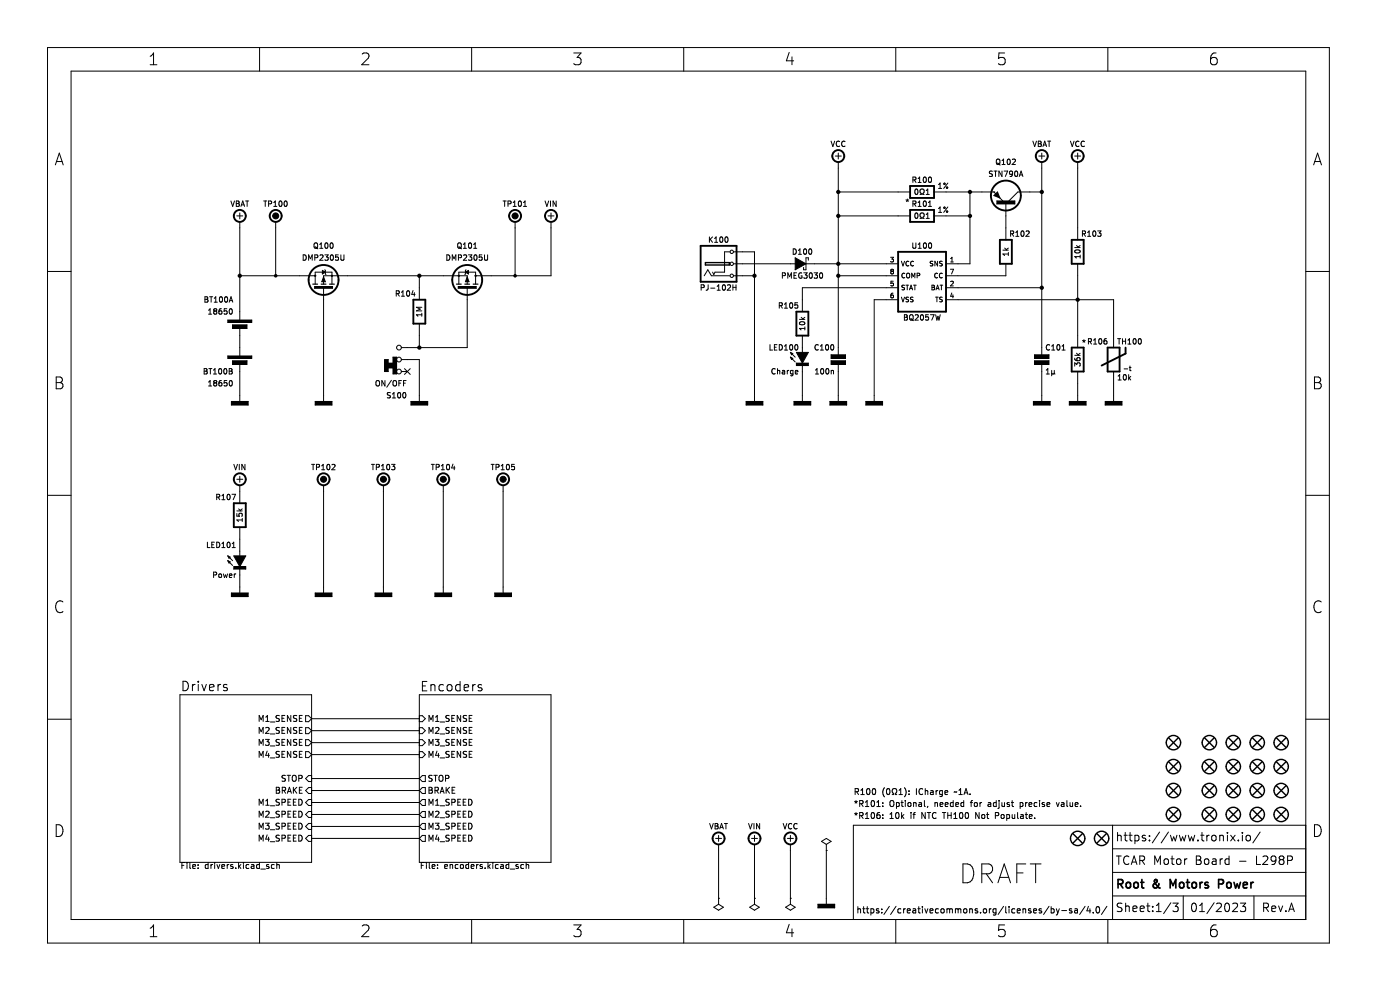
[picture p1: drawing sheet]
<svg xmlns="http://www.w3.org/2000/svg" width="297mm" height="210mm" viewBox="0 0 297 210" stroke-linecap="round" stroke-linejoin="round" font-family="sans-serif">
<g fill="none" stroke="#000" stroke-width=".21">
<path d="M10.1 10.1h271.9v189.9h-271.9zM15.1 15.1h261.9v179.9h-261.9zM31.9 11.9l.7-.7v2.5M31.9 13.7h1.4M55.1 10.1v5M76.8 11.5l.4-.3h.6a.68 .68 0 0 1 .4 1.1l-1.5 1.4h1.6M100.1 10.1v5M121.7 11.2h1.6l-.9 1a.68 .68 0 0 1 .9 .5v.6l-.3 .3-.9 .1-.4-.2M145 10.1v5M167.4 11.1l-.6 1.8h1.6M168 12.1v1.6M190 10.1v5"/>
<path d="M213.1 11.2h-1.2l-.1 1.2 .4-.2 .8 .1 .2 .4-.1 .8-.3 .2h-.6l-.4-.2M235 10.1v5M258 11.2a.99 .99 0 0 0-1.2 1.1v1l.2 .3 .8 .1 .3-.2 .1-.8-.2-.4-.7-.1-.5 .5M11.7 35l.9-2.5 .8 2.5M12 34.3h1.2M176.3 29.9l.4 1.2 .4-1.2M177.2 33.1h1.3M177.8 32.5v1.2M177.8 34.4v41.2M178.1 30a.51 .51 0 0 0-.7 .5 .51 .51 0 0 0 .7 .5M179.3 30a.51 .51 0 0 0-.8 .5 .51 .51 0 0 0 .8 .5M193.7 38.2l.5-.1 .1-.4-.6-.1v1.1"/>
<path d="M193.9 38.2l.4 .5M194.8 38.7h.6M194.8 37.9l.3-.3v1.1M196 37.7l.1-.1a.61 .61 0 0 1 .4 .5 .61 .61 0 0 1-.4 .6l-.2-.4zM197.1 37.7l.1-.1a.61 .61 0 0 1 .4 .5 .61 .61 0 0 1-.4 .6l-.2-.4zM199.1 39.2l.3-.4v1.2M199.1 40h.7M201.1 38.8l-.9 1.2M210.5 36.3h-.4l-.2 .2 .1 .3 .5 .2v.3l-.6 .1M210.9 36.3h.6M211.2 36.3v1.1M211.4 33.9l.2-.2 .5 .2v.6l-.1 .3-.4 .1-.2-.2z"/>
<path d="M211.6 34.6l.6 .4M212.6 36.3v1.1l-.7-1.1v1.1M212.6 34.9h.6M212.6 34.1l.3-.4v1.2M213 36.3h.8l-.5 1.1M213.8 33.9l.1-.2a.61 .61 0 0 1 .4 .6 .61 .61 0 0 1-.4 .6l-.2-.4zM214.8 33.9l.4-.2 .2 .4-.7 .8h.7M214.8 36.8l-.2 .2-.3-.1-.1-.5 .4-.1 .2 .2v.7l-.2 .2h-.3M215.4 36.4l.1-.1a.61 .61 0 0 1 .4 .6 .61 .61 0 0 1-.4 .5l-.3-.4zM216.2 37.4l.4-1.1 .4 1.1M216.3 37.1h.6M219.1 29.9l.4 1.2 .4-1.2"/>
<path d="M220.3 29.9h.3l.3 .3-.3 .3 .3 .1v.3l-.2 .2h-.4zM220.3 30.5h.3M220.4 33.1h1.2M221 32.5v1.2M221 34.4v41.2M221.3 31.1l.3-1.2 .4 1.2M221.4 30.8h.5M222.2 29.9h.7M222.6 29.9v1.2M227.1 29.9l.4 1.2 .4-1.2M228 33.1h1.3M228.6 32.5v1.2"/>
<path d="M228.6 34.4v16.5M228.9 30a.51 .51 0 0 0-.7 .5 .51 .51 0 0 0 .7 .5M230 30a.51 .51 0 0 0-.7 .5 .51 .51 0 0 0 .7 .5M278.7 35l.8-2.5 .8 2.5M278.9 34.3h1.2M10.1 57.6h5M49 42.6l.4 1.2 .3-1.2M50.1 42.6h.4l.2 .3-.2 .3 .2 .1 .1 .3-.2 .2h-.5zM50.1 43.2h.4M50.2 45.8h1.3M50.9 58.5h16M50.9 45.2v1.2"/>
<path d="M50.9 47.1v20.9M51.1 43.8l.4-1.2 .4 1.2M51.2 43.5h.6M52.1 42.6h.7M52.4 42.6v1.2M55.9 42.6h.7M56.3 42.6v1.2M57 43.2h.5l.1-.5-.6-.1v1.2M58.1 43.8h.6M58.1 43l.3-.4v1.2M58.5 47.1v11.4M59.3 42.7l.1-.1a.61 .61 0 0 1 .4 .6 .61 .61 0 0 1-.4 .6l-.2-.5z"/>
<path d="M60.4 42.7l.1-.1a.61 .61 0 0 1 .4 .6 .61 .61 0 0 1-.4 .6l-.2-.5zM64.3 54.1a.58 .58 0 0 1 .7 .5 .58 .58 0 0 1-.7 .6zM65.5 55.2v-1.1l.4 .8 .3-.8v1.1M66.7 51.7l.2-.2 .4 .2 .1 .6-.2 .3-.3 .1-.2-.2zM66.8 54.7l.5-.1 .1-.4-.6-.1v1.1M66.8 52.4l.6 .4M67.8 52.7h.7M67.8 51.9l.4-.4v1.2M67.9 54.2l.4-.1 .2 .3-.7 .8h.7M68.4 57.4l.6 .3-.6 .4zM68.6 58.8l.4 1h-.7zM68.9 57.2l.3 1"/>
<path d="M68.9 54.1h.7l-.4 .4 .4 .1v.5l-.2 .1-.5-.1M69 51.6l.2-.1a.61 .61 0 0 1 .4 .6 .61 .61 0 0 1-.4 .6l-.3-.5zM70.1 51.6l.2-.1a.61 .61 0 0 1 .4 .6 .61 .61 0 0 1-.4 .6l-.3-.5zM70.2 54.2l.1-.1a.61 .61 0 0 1 .4 .5 .61 .61 0 0 1-.4 .6l-.2-.4zM71.8 54.1h-.6v.5h.5l.1 .5-.2 .1-.4-.1M72.3 54.1v.9l.2 .2 .5-.2v-.9M89 58.5v5.1M94.8 54.1a.58 .58 0 0 1 .7 .5 .58 .58 0 0 1-.7 .6zM95.9 55.2v-1.1l.4 .8 .4-.8v1.1M97.1 51.7l.3-.2 .4 .2 .1 .6-.2 .3-.3 .1-.3-.2zM97.3 54.7l.5-.1 .1-.4-.6-.1v1.1M97.3 52.4l.6 .4"/>
<path d="M98.3 52.7h.7M98.3 51.9l.3-.4v1.2M98.3 54.2l.5-.1 .2 .3-.7 .8h.7M98.7 57.7l.7-.3v.7zM98.9 57.2l-.3 1M99.1 58.8l.4 1h-.8zM99.4 54.1h.7l-.4 .4 .3 .1v.5l-.1 .1-.5-.1M99.5 51.6l.2-.1a.61 .61 0 0 1 .4 .6 .61 .61 0 0 1-.4 .6l-.3-.5zM100.5 52.7h.6M100.5 51.9l.3-.4v1.2M100.6 54.2l.2-.1a.61 .61 0 0 1 .4 .5 .61 .61 0 0 1-.4 .6l-.3-.4zM102.2 54.1h-.5l-.1 .5h.6v.5l-.1 .1-.5-.1"/>
<path d="M102.8 54.1v.9l.2 .2 .4-.2v-.9M106.7 42.6h.7M107.1 42.6v1.2M107.8 43.2h.5l.1-.5-.6-.1v1.2M108.9 43.8h.6M108.9 43l.3-.4v1.2M109.3 47.1v11.4M110.1 42.7l.1-.1a.61 .61 0 0 1 .4 .6 .61 .61 0 0 1-.4 .6l-.2-.5zM111.1 43.8h.6M111.1 43l.3-.4v1.2M115.6 42.6l.4 1.2 .4-1.2M116.3 45.8h1.2"/>
<path d="M116.8 42.6v1.2M116.9 47.1v11.4h-16M116.9 45.2v1.2M118 42.6v1.2l-.7-1.2v1.2M149.4 58.5l.8-1.3 .7 1.3h3.8M150.5 50.3v1.1M150.7 50.7l.5 .7M151.2 50.3l-.7 .6M151.6 51.4h.7M151.6 50.6l.3-.3v1.1M152.8 50.4l.2-.1a.61 .61 0 0 1 .4 .5 .61 .61 0 0 1-.4 .6l-.3-.4zM153.9 50.4l.2-.1a.61 .61 0 0 1 .4 .5 .61 .61 0 0 1-.4 .6l-.3-.4z"/>
<path d="M154.7 53.4h-1v4.3h-2l-.3 .5-.2-.5M155.6 56h13.3M155.6 53.4h4.5v31.8M155.6 58.5h4.5M166 58.5l.5-.1 .1-.4-.6-.1v1.1M167.1 59v-1.1l.4 .8 .4-.8v1.1M168.3 52.8a.58 .58 0 0 1 .6 .6 .58 .58 0 0 1-.6 .5zM168.4 58.4h.4M168.7 54.7l2.3 1.3-2.3 1.2zM169 57.9h-.6v1.1h.6M169.4 53.9h.6M169.4 53.1l.3-.3v1.1"/>
<path d="M170.1 57.9a.52 .52 0 0 0-.7 .6 .52 .52 0 0 0 .7 .4v-.4h-.2M170.5 57.9h.7l-.4 .4 .4 .1v.5l-.2 .1-.5-.1M170.6 52.9l.1-.1a.61 .61 0 0 1 .4 .6 .61 .61 0 0 1-.4 .5l-.2-.4zM170.9 56h19.6M171.5 55.2v-.5h-.5v2.5h-.5v-.5M171.7 52.9l.1-.1a.61 .61 0 0 1 .4 .6 .61 .61 0 0 1-.4 .5l-.2-.4zM171.8 58l.1-.1a.61 .61 0 0 1 .4 .5 .61 .61 0 0 1-.4 .6l-.2-.4zM172.7 57.9h.7l-.4 .4 .4 .1v.5l-.2 .1-.5-.1M174 58l.1-.1a.61 .61 0 0 1 .4 .5 .61 .61 0 0 1-.4 .6l-.2-.4zM177.8 40.7h15.3M177.8 45.8h15.3M177.8 58.5h12.7"/>
<path d="M188.9 54.6h.6l-.3 .4h.3v.5h-.6M189.2 57.5l-.2-.1 .2-.3 .3 .2-.1 .2M189.2 57.5l-.2 .2 .2 .4 .3-.2-.1-.4M189.2 57.5h.2M189.5 59.7h-.5v.4h.5v.5h-.5M191.2 55.4l.4 1 .3-1M191.9 58a.44 .44 0 0 0-.6 .5 .44 .44 0 0 0 .6 .4M192.2 42.4l.3 .1M192.4 58.1l.2-.1 .3 .1 .1 .5-.2 .3-.4-.1zM192.5 42.2v.3M192.5 42.5l-.2 .3M192.5 42.5l.2 .3"/>
<path d="M192.8 42.4l-.3 .1M192.8 55.5a.44 .44 0 0 0-.6 .4 .44 .44 0 0 0 .6 .4M193.4 59v-1l.4 .7 .3-.7v1M193.6 51.5v1l.3 .2 .4-.2v-1M193.7 43.2h.5l.1-.5-.6-.1v1.2M193.8 55.5a.44 .44 0 0 0-.6 .4 .44 .44 0 0 0 .6 .4M193.9 43.2l.4 .6M194.2 40.2l.2-.1a.61 .61 0 0 1 .4 .6 .61 .61 0 0 1-.4 .5l-.3-.4zM194.2 45.3l.2-.1a.61 .61 0 0 1 .4 .5 .61 .61 0 0 1-.4 .6l-.3-.4zM194.6 58.5l.4-.1 .1-.4h-.5v1M194.8 43l.3-.4v1.2M194.8 43.8h.6"/>
<path d="M194.8 52.7h.6M194.8 51.9l.3-.4v1.2M195.2 46.3h.2v-.2a.49 .49 0 0 1-.2-.7 .49 .49 0 0 1 .7-.2l.1 .6-.2 .5h.2M195.2 41.2h.2v-.2a.49 .49 0 0 1-.2-.6 .49 .49 0 0 1 .7-.3l.1 .6-.2 .5h.2M196 42.7l.1-.1a.61 .61 0 0 1 .4 .6 .61 .61 0 0 1-.4 .6l-.2-.5zM196 51.6l.2-.1a.61 .61 0 0 1 .4 .6 .61 .61 0 0 1-.4 .6l-.3-.5zM196.5 40.4l.3-.3v1.1M196.5 45.5l.3-.3v1.1M196.5 41.2h.6M196.5 46.3h.6M197 43l.3-.4v1.2M197 43.8h.6"/>
<path d="M197.1 51.6l.2-.1a.61 .61 0 0 1 .4 .6 .61 .61 0 0 1-.4 .6l-.3-.5zM197.9 55.5h-.5a.42 .42 0 0 0 .5 .5l-.1 .4h-.5M198.2 40.7h12.6M198.2 45.8h7.6M198.9 55.4v1l-.6-1v1M198.9 58a.44 .44 0 0 0-.6 .5 .44 .44 0 0 0 .6 .4M199.1 44.2l.3-.3v1.2M199.1 45.1h.7M199.9 55.5h-.5a.42 .42 0 0 0 .5 .5l-.1 .4h-.5M199.9 58a.44 .44 0 0 0-.6 .5 .44 .44 0 0 0 .6 .4M201.1 43.9l-.9 1.2M201.6 57.1h.7l-.4 1"/>
<path d="M201.7 59.7h.4l.1 .2-.6 .8h.6M201.7 55.6h.5M201.7 54.9l.3-.3v1M205.8 40.7v15.3h-5.1M210.8 40.7h.1M210.8 40.7l2 1.9M211.5 42.6h3.8v.7h-3.8zM211.6 40.7l.5 1.3-1.3-.5zM212.8 53.1h1.1M213.1 52.6l.5 .5M213.4 43.3v7.6M213.4 56v2.5h-12.7"/>
<path d="M213.9 53.6v.6M213.9 53.9h-1.1l.3 .3M213.9 52.6l-.4 .4M214.4 49.6l.5-.1 .1-.4-.6-.1v1.1M214.7 49.6l.4 .5M215.5 49.3l.3-.3v1.1M215.5 50.1h.6M216.7 49.1l.2-.1a.61 .61 0 0 1 .4 .6 .61 .61 0 0 1-.4 .5l-.3-.4zM217.7 49.1l.4-.1 .2 .3-.7 .8h.7M221 40.7h-5.1l-1.9 1.9M228 52.5h1.1M228.1 53.2a.56 .56 0 0 1 .6-.3 .56 .56 0 0 1 .4 .6 .56 .56 0 0 1-.7 .2 .56 .56 0 0 1-.3-.5z"/>
<path d="M228.4 52.1l.4 .4M228.6 56v17.7M229.1 54.1v.7M229.1 54.4h-1.1l.3 .4M229.1 52.1l-.4 .3M229.6 49.6l.6-.1v-.4l-.6-.1v1.1M229.9 49.6l.4 .5M230.7 50.1h.7M230.7 49.3l.4-.3v1.1M231.9 49.1l.2-.1a.61 .61 0 0 1 .4 .6 .61 .61 0 0 1-.4 .5l-.3-.4zM232.9 49h.7l-.4 .4 .3 .1v.5l-.1 .1-.5-.1M277 57.6h5"/>
<path d="M11.9 80h.9a.61 .61 0 0 1 .4 .6 .61 .61 0 0 1-.4 .6 .67 .67 0 0 1 .6 .6 .67 .67 0 0 1-.5 .7h-1zM43.3 78.2h.4l.2 .2-.2 .3 .2 .1 .1 .3-.3 .2h-.4zM43.3 78.7h.4M43.5 62.9h.4l.2 .3-.2 .3 .2 .1v.3l-.2 .2h-.4zM43.5 63.5h.4M44.2 66.6h.7M44.2 65.8l.4-.3v1.1M44.3 78.2h.7M44.5 62.9h.6M44.6 78.2v1.1M44.8 62.9v1.2M45.3 78.5l.3-.3v1.1"/>
<path d="M45.3 79.3h.6M45.4 64.1h.7M45.4 63.3l.4-.4v1.2M45.6 66l-.3 .2 .3 .4 .4-.2-.2-.4M45.6 66l-.3-.2 .3-.3 .4 .2-.2 .3M45.6 66h.2M46.5 78.3l.2-.1a.61 .61 0 0 1 .3 .6 .61 .61 0 0 1-.3 .5l-.3-.4zM46.7 63.1l.1-.2a.61 .61 0 0 1 .4 .6 .61 .61 0 0 1-.4 .6l-.3-.4zM47 65.5h-.3l-.2 .3-.1 .6 .3 .2 .3-.1v-.5l-.3-.1-.3 .2M47.6 78.3l.1-.1a.61 .61 0 0 1 .4 .6 .61 .61 0 0 1-.4 .5l-.2-.4zM47.7 63.1l.2-.2a.61 .61 0 0 1 .4 .6 .61 .61 0 0 1-.4 .6l-.3-.4zM48.1 65.5h-.5l-.1 .5h.6v.5l-.1 .1-.5-.1"/>
<path d="M48.3 67.9h5.1v.5h-5.1zM48.3 75.5h5.1v.5h-5.1zM48.6 64.1l.4-1.2 .4 1.2M48.6 78.2h.4l.2 .2-.2 .3 .2 .1 .1 .3-.2 .2h-.5zM48.6 78.7h.4M48.7 65.6l.2-.1a.61 .61 0 0 1 .4 .6 .61 .61 0 0 1-.4 .5l-.3-.4zM48.7 63.8h.6M49.3 68.9h3.1v.8h-3.1zM49.3 76.5h3.1v.8h-3.1zM50.9 69.3v6.3M50.9 76.9v8.3M66.7 60.8h3.8v.4h-3.8z"/>
<path d="M66.9 60.3v-2.6h3.5v2.6M68.6 60.3v-1.8h30.5v1.8M68.6 61v24.2M81.6 76.3h.8v2.5h-.8zM82.4 77h1M82.4 78h1M83.4 75.8h.7v3.5h-.7zM84.1 62.3l.5-.1 .1-.4-.6-.1v1.1M84.3 62.3l.4 .5M85.1 76.3h3.9v8.9M85.1 78.8h1.3M85.2 62.8h.6"/>
<path d="M85.2 62l.3-.3v1.1M85.8 78.2l1.2 1.2M86.4 61.8l.1-.1a.61 .61 0 0 1 .4 .6 .61 .61 0 0 1-.4 .5l-.2-.4zM87 78.2l-1.2 1.2M87.6 61.6l-.3 .8h.8M87.9 62.1v.7M89 68.7v5M89.5 65.2h-1.2l.9 .4-.9 .4h1.2M89.5 66.4v.7M89.5 66.8h-1.2l.4 .3M97.2 60.8h3.8v.4h-3.8zM97.3 60.3v-2.6h3.6v2.6"/>
<path d="M99.1 61v12.7h-14M148.7 61h.6v-.5l-.6-.1v1.2M150.2 60.4v1l-.4 .2M150.8 61.1h.8M152.1 61.6h.7M152.1 60.7l.4-.3v1.2M153.3 60.5l.2-.1a.61 .61 0 0 1 .4 .6 .61 .61 0 0 1-.4 .6l-.3-.5zM154.3 60.5l.5-.1 .2 .3-.7 .9h.7M155.5 60.4v1.2M155.5 61h.6M156.1 60.4v1.2M163.4 73.1v1.2h.5"/>
<path d="M164.3 73.7h.4M164.4 78.3a.51 .51 0 0 0-.7 .5 .51 .51 0 0 0 .7 .4M164.8 73.1h-.5v1.2h.5M164.9 78.7l.5-.1v.7M164.9 78.2v1.1M165.3 73.1a.58 .58 0 0 1 .7 .6 .58 .58 0 0 1-.7 .6zM165.3 64.8h.6v-.5l-.6-.1v1.2M165.6 64.8l.4 .6M166 78.6h.4l.1 .7M166.4 74.3h.7M166.4 65.4h.7M166.4 64.5l.3-.3v1.2"/>
<path d="M166.4 73.4l.3-.3v1.2M166.5 78.8l-.6 .3 .2 .2h.4M167 78.6v.7M167.3 78.6l-.3 .2M167.6 64.3l.2-.1a.61 .61 0 0 1 .4 .6 .61 .61 0 0 1-.4 .6l-.3-.5zM167.6 73.2l.2-.1a.61 .61 0 0 1 .4 .6 .61 .61 0 0 1-.4 .6l-.3-.5zM167.7 75.8l1 1M167.7 75.8l.5 .2-.3 .3zM167.7 74.7l1 1.1M167.7 74.7l.5 .3-.3 .3zM168.2 78.6h-.3l-.2 .2 .1 .5h.4M168.2 78.6v.9l-.2 .2h-.3"/>
<path d="M168.7 73.2l.2-.1a.61 .61 0 0 1 .4 .6 .61 .61 0 0 1-.4 .6l-.3-.5zM168.7 79l.6-.2-.1-.2h-.3l-.2 .1 .1 .6h.4M168.9 77h2.6v.5h-2.6zM168.9 74.7h2.6l-1.3 2.3zM169.2 64.2h-.5l-.1 .6 .6-.1v.6l-.2 .1-.4-.1M169.6 67.8h1.1M169.7 68.4a.55 .55 0 0 1 .6-.2 .55 .55 0 0 1 .4 .5 .56 .56 0 0 1-.7 .3 .56 .56 0 0 1-.4-.6zM170 67.3l.4 .5M170.2 71.2v3.8M170.2 77.5v7.7M170.7 69.7h-1.1l.3 .3M170.7 69.3v.7"/>
<path d="M170.7 67.3l-.4 .3M173 79.3h.7M173 78.5l.3-.3v1.1M173.6 73.2a.51 .51 0 0 0-.7 .5 .51 .51 0 0 0 .7 .4M174 74.3h.7M174 73.4l.4-.3v1.2M174.2 78.3l.2-.1a.61 .61 0 0 1 .4 .6 .61 .61 0 0 1-.4 .5l-.3-.4zM175.2 73.2l.2-.1a.61 .61 0 0 1 .4 .6 .61 .61 0 0 1-.4 .6l-.3-.5zM175.3 78.3l.2-.1a.61 .61 0 0 1 .4 .6 .61 .61 0 0 1-.4 .5l-.3-.4zM176.3 75.3h3.1v.7h-3.1zM176.3 76.5h3.1v.8h-3.1zM176.3 73.2l.2-.1a.61 .61 0 0 1 .4 .6 .61 .61 0 0 1-.4 .6l-.3-.5z"/>
<path d="M176.3 78.7l.5-.1v.7M176.3 78.6v.7M177.8 76.9v8.3M189.5 62.2l-.5 .2v.6l.2 .2 .3-.1v-.5h-.3l-.2 .2M190.5 61h-20.3v5.1M190.5 63.6h-5v21.6M191.2 63l.4 1 .3-1M191.9 66.8h.3l.3 .2-.3 .3 .3 .1v.3l-.2 .2h-.4zM191.9 67.3h.3M191.9 60.5l-.5 .1a.42 .42 0 0 0 .4 .5v.3h-.5M192.2 60.5h.6M192.5 60.5v1"/>
<path d="M192.8 63.1h-.6a.42 .42 0 0 0 .5 .5v.4h-.5M192.9 61.5l.4-1 .3 1M193 66.9l.2-.1 .5 .1v.6l-.1 .4h-.4l-.2-.2zM193 61.2h.5M193.2 67.6l.6 .4M193.7 63.1h-.5a.42 .42 0 0 0 .5 .5l-.1 .4h-.5M193.8 60.5h.6M194.1 60.5v1M194.2 66.9l.4-.1 .2 .3-.7 .8h.7M195.4 66.9l.1-.1a.61 .61 0 0 1 .4 .5 .61 .61 0 0 1-.4 .6l-.2-.4zM197 66.8h-.6v.5h.5l.1 .5-.2 .1-.4-.1M197.4 66.8h.8l-.5 1.1"/>
<path d="M197.7 61h.3M197.7 60.5h.3l.2 .2-.2 .3 .3 .3-.2 .2h-.4zM198.5 63h.5M198.5 66.8l.3 1.1 .2-.8 .2 .8 .3-1.1M198.6 61.5l.3-1 .3 1M198.7 61.2h.4M198.8 63v1M199.4 60.5h.6M199.7 60.5v1M199.9 63.1h-.5a.42 .42 0 0 0 .5 .5l-.1 .4h-.5M200.7 61h20.3M200.7 63.6h35.5v10.1"/>
<path d="M201.9 62.1l-.2 .8h.6M202.1 62.5v.7M219.5 75.3h3v.7h-3zM219.5 76.5h3v.8h-3zM221 76.9v8.3M222 79.3h.6M222 78.5l.3-.3v1.1M222.7 73.2a.51 .51 0 0 0-.7 .5 .51 .51 0 0 0 .7 .4M223.1 79.2l.2 .1 .4-.1M223.1 74.3h.7M223.1 73.4l.3-.3v1.2M223.1 78.6v1.1"/>
<path d="M223.7 78.6v.6M223.7 79.2l.1 .1M224.3 73.2l.2-.1a.61 .61 0 0 1 .4 .6 .61 .61 0 0 1-.4 .6l-.3-.5zM225.3 74.3h.7M225.3 73.4l.3-.3v1.2M228 76l.1 .3 .2 .2h.6l.2-.2-.1-.4-.5 .1-.1 .3 .3 .2M228 77.7v-.7l.4 .3 .1-.3h.5l.1 .2-.1 .5M228 75.4h1.1M228.4 74.9l.4 .5M228.6 78.8v6.4M229.1 74.9l-.4 .4M229.6 72.2l.3 .2"/>
<path d="M229.9 72v.4M229.9 72.4l-.1 .2M229.9 72.4l.2 .2M230.2 72.2l-.3 .2M230.9 72.4h.5l.1-.5-.6-.1v1.2M231.2 72.4l.4 .6M232 73h.7M232 72.2l.3-.4v1.2M233.2 71.9l.2-.1a.61 .61 0 0 1 .4 .6 .61 .61 0 0 1-.4 .6l-.3-.5zM234.7 71.8l-.3 .1-.2 .2v.7l.2 .2 .4-.1-.1-.6h-.3l-.2 .2M236.2 78.8v6.4M237.1 71.8h.6"/>
<path d="M237.2 79.8l.3-.3v1.1M237.4 71.8v1.2M238.1 71.8v1.2M238.1 72.4h.7M238.4 79.6l.2-.1a.61 .61 0 0 1 .4 .5 .61 .61 0 0 1-.4 .6l-.3-.4zM238.5 78.2h.7M238.8 71.8v1.2M239.3 73h.6M239.3 72.2l.3-.4v1.2M239.4 79.5v1.1M239.6 78h.3M239.7 77.6v.9l.2 .1"/>
<path d="M239.9 79.8l-.5 .5M240.5 71.9l.1-.1a.61 .61 0 0 1 .4 .6 .61 .61 0 0 1-.4 .6l-.2-.5zM241.6 71.9l.1-.1a.61 .61 0 0 1 .4 .6 .61 .61 0 0 1-.4 .6l-.2-.5zM278.9 80h.8a.61 .61 0 0 1 .5 .6 .61 .61 0 0 1-.5 .6 .67 .67 0 0 1 .6 .6 .67 .67 0 0 1-.5 .7h-.9zM11.9 81.2h.9M44.2 81.1l.4-.4v1.2M44.2 81.9h.7M45.6 81.2l-.3 .2 .3 .5 .4-.2-.2-.5M45.6 81.2l-.3-.2 .3-.3 .4 .2-.2 .3M45.6 81.2h.2M47 80.7l-.3 .1-.2 .2-.1 .7 .3 .2 .3-.1v-.6h-.3l-.3 .2M48.1 80.7h-.5l-.1 .6 .6-.1v.6l-.1 .1-.5-.1"/>
<path d="M48.7 80.8l.2-.1a.61 .61 0 0 1 .4 .6 .61 .61 0 0 1-.4 .6l-.3-.5zM49.1 85.2h3.5v.7h-3.5zM49.6 98.5l.4 1.1 .4-1.1M50.8 98.5v1.1M52 98.5v1.1l-.7-1.1v1.1M66.1 98.5h.7M66.4 98.5v1.1M66.9 85.2h3.5v.7h-3.5zM67.1 99.1l.6-.1v-.4l-.6-.1v1.1M68.2 99.6h.7M68.2 98.8l.4-.3v1.1M69.4 98.6l.2-.1a.61 .61 0 0 1 .4 .6 .61 .61 0 0 1-.4 .5l-.3-.4z"/>
<path d="M70.4 98.6l.5-.1 .2 .3-.7 .8h.7M78.8 98.5h.7M79.1 98.5v1.1M79.8 80.9l.2-.2 .5 .2v.6l-.1 .3-.4 .1-.2-.2zM79.8 99.1l.6-.1v-.4l-.6-.1v1.1M80.9 98.8l.4-.3v1.1M80.9 99.6h.7M81.7 80.7v1.2l-.7-1.2v1.2M82.1 98.6l.2-.1a.61 .61 0 0 1 .4 .6 .61 .61 0 0 1-.4 .5l-.3-.4zM82.8 83.3h-.4l-.2 .2 .1 .3 .5 .2v.3l-.6 .1M83 80.7l-1 1.4M83.1 98.5h.7l-.4 .4 .3 .1v.5l-.1 .1-.5-.1"/>
<path d="M83.3 84.4h.6M83.3 83.6l.3-.3v1.1M83.4 80.9l.2-.2 .5 .2v.6l-.1 .3-.4 .1-.2-.2zM84.5 83.4l.1-.1a.61 .61 0 0 1 .4 .5 .61 .61 0 0 1-.4 .6l-.3-.4zM84.6 81.3h.4M85.2 80.7h-.6v1.2M85.6 83.4l.1-.1a.61 .61 0 0 1 .4 .5 .61 .61 0 0 1-.4 .6l-.3-.4zM85.6 81.3h.4M86.2 80.7h-.6v1.2M87.2 85.2h3.5v.7h-3.5zM91.5 98.5h.6M91.8 98.5v1.1"/>
<path d="M92.5 99.1l.6-.1v-.4l-.6-.1v1.1M93.6 99.6h.7M93.6 98.8l.4-.3v1.1M94.8 98.6l.2-.1a.61 .61 0 0 1 .4 .6 .61 .61 0 0 1-.4 .5l-.3-.4zM96.1 98.4l-.3 .9h.7M96.4 98.9v.7M104.2 98.5h.6M104.5 98.5v1.1M105.2 99.1l.6-.1v-.4l-.6-.1v1.1M106.3 99.6h.7M106.3 98.8l.4-.3v1.1M107.5 98.6l.2-.1a.61 .61 0 0 1 .4 .6 .61 .61 0 0 1-.4 .5l-.3-.4z"/>
<path d="M109.1 98.5h-.5l-.1 .5h.6v.5l-.1 .1-.5-.1M158.3 85.2h3.5v.7h-3.5zM168.4 85.2h3.6v.7h-3.6zM176.1 85.2h3.5v.7h-3.5zM183.7 85.2h3.5v.7h-3.5zM219.2 85.2h3.6v.7h-3.6zM226.8 85.2h3.6v.7h-3.6zM234.5 85.2h3.5v.7h-3.5zM237.2 80.6h.7M239.5 80.2l.4 .4M278.9 81.2h.8M10.1 105.1h5"/>
<path d="M44 115v1.2h.5M44.9 115.6h.4M45.5 115h-.6v1.2h.6M46 105.5l.5-.1 .1-.4-.6-.2v1.2M46 115a.58 .58 0 0 1 .6 .6 .58 .58 0 0 1-.6 .6zM46.2 105.5l.4 .5M47.1 116.2h.6M47.1 105.2l.3-.4v1.2M47.1 115.3l.3-.3v1.2M47.1 106h.6M48.3 115.1l.1-.1a.61 .61 0 0 1 .4 .6 .61 .61 0 0 1-.4 .6l-.2-.5zM48.3 105l.1-.2a.61 .61 0 0 1 .4 .6 .61 .61 0 0 1-.4 .6l-.2-.4z"/>
<path d="M48.3 118.9l1 1M48.3 118.9l.5 .3-.2 .2zM48.3 117.9l1 1M48.3 117.9l.5 .3-.2 .2zM49.2 104.8h.8l-.5 1.2M49.3 115.3l.3-.3v1.2M49.3 116.2h.6M49.6 117.9h2.5l-1.2 2.3zM50.2 101.7h1.3M50.2 108.9v.6h.6l-.1-.5 .6-.1 .1 .2-.1 .4M50.2 108.4h1.2M50.6 107.9l.5 .5"/>
<path d="M50.9 101v1.3M50.9 102.9v3.8M50.9 111.8v6.4M51.4 110v.6M51.4 110.3h-1.2l.4 .3M51.4 107.9l-.4 .4M68.6 102.9v22.9M81.3 102.9v22.9M94 102.9v22.9M106.7 102.9v22.9M277 105.1h5M13.4 127.7a1 1 0 0 0-1.3 0 1 1 0 0 0-.3 1.2 .94 .94 0 0 0 .5 .9 .94 .94 0 0 0 1.1-.1"/>
<path d="M45.3 122l.6-.1v-.4l-.6-.1v1.1M46.5 121.8l.3-.1 .2 .3v.3l-.2 .2-.4-.2zM47.4 121.7l.2 .8 .2-.5 .3 .5 .2-.8M48.7 122.1l.5-.1-.1-.2-.3-.1-.1 .2v.5h.4M49.1 125.8h3.5v.8h-3.5zM49.6 120.2h2.5v.5h-2.5zM49.7 121.7v.8M50 121.7l-.3 .3M50.9 120.7v5.1M66.9 125.8h3.5v.8h-3.5zM79.6 125.8h3.5v.8h-3.5zM92.3 125.8h3.5v.8h-3.5z"/>
<path d="M105 125.8h3.5v.8h-3.5zM280.3 127.7a1 1 0 0 0-1.3 0 1 1 0 0 0-.3 1.2 .94 .94 0 0 0 .5 .9 .94 .94 0 0 0 1.1-.1M10.1 152.6h5M38.2 147.4h27.9v35.5h-27.9zM38.8 144.5a1.01 1.01 0 0 1 1.2 1 1.01 1.01 0 0 1-1.2 1zM40.8 145.2v1.3M41.4 145.2l-.4 .1-.2 .3M42.1 144.5v.2M42.1 145.2v1.3M42.8 145.2l.5 1.3 .5-1.3M44.4 145.8l1-.1-.1-.4-.6-.1-.3 .3 .1 .9h.8M46.2 145.2v1.3"/>
<path d="M46.8 145.2l-.4 .1-.2 .3M48.2 145.3l-.5-.1-.3 .3 .1 .3 .7 .1v.5h-.8M55 153v-1.2l.4 .9 .4-.9v1.2M55 155.6v-1.3l.4 .9 .4-.9v1.3M55 158.1v-1.3l.4 .9 .4-.9v1.3M56.3 156.8h.8l-.4 .5 .3 .1v.6l-.1 .1-.6-.1M56.4 154.4l.5-.1 .2 .4-.8 .9h.8M56.4 153h.7M56.4 152.1l.3-.3v1.2M56.7 159.3l-.3 .9h.8M57 159.8v.8M57.3 155.7h1"/>
<path d="M57.3 158.2h1M57.3 153.2h1M59.3 156.9l-.7 .1v.3l.6 .3 .1 .3-.3 .2-.5-.1M59.3 154.4h-.7v.4l.6 .2 .1 .3-.3 .3-.5-.1M59.3 151.8l-.7 .1v.3l.6 .3 .1 .3-.3 .2h-.5M59.3 159.4l-.7 .1v.4l.6 .2 .1 .3-.3 .2h-.5M59.8 154.9h.4M59.8 160h.4M59.8 157.4h.4M59.8 152.4h.4M60.4 151.8h-.6v1.2h.6M60.4 154.3h-.6v1.3h.6"/>
<path d="M60.4 156.8h-.6v1.3h.6M60.4 159.4h-.6v1.2h.6M61.7 151.8v1.2l-.7-1.2v1.2M61.7 154.3v1.3l-.7-1.3v1.3M61.7 156.8v1.3l-.7-1.3v1.3M61.7 159.4v1.2l-.7-1.2v1.2M63 154.4h-.7v.4l.5 .2 .2 .3-.3 .3-.5-.1M63 151.8l-.7 .1v.3l.5 .3 .2 .3-.3 .2h-.5M63 156.9l-.7 .1v.3l.5 .3 .2 .3-.3 .2-.5-.1M63 159.4l-.7 .1v.4l.5 .2 .2 .3-.3 .2h-.5M63.5 154.9h.4M63.5 160h.4"/>
<path d="M63.5 157.4h.4M63.5 152.4h.4M64.1 154.3h-.6v1.3h.6M64.1 151.8h-.6v1.2h.6M64.1 156.8h-.6v1.3h.6M64.1 159.4h-.6v1.2h.6M64.8 159.4h.7l.6 .7-.6 .6h-.7zM64.8 154.4h.7l.6 .6-.6 .6h-.7zM64.8 151.8h.7l.6 .7-.6 .6h-.7zM64.8 156.9h.7l.6 .6-.6 .7h-.7zM66.1 152.5h22.9M66.1 155h22.9"/>
<path d="M66.1 157.5h22.9M89 147.4h27.9v35.5h-27.9zM89 156.9h.6l.6 .6-.6 .7h-.6M89 154.4h.6l.6 .6-.6 .6h-.6M89 159.4h.6l.6 .7-.6 .6h-.6M89 151.8h.6l.6 .7-.6 .6h-.6M89.6 145.5h.7M90.6 144.5h-1v2h1M91 153v-1.2l.4 .9 .5-.9v1.2M91 155.6v-1.3l.4 .9 .5-.9v1.3M91 158.1v-1.3l.4 .9 .5-.9v1.3M91.4 145.4l.3-.2 .5 .1 .1 1.2"/>
<path d="M91.4 145.2v1.3M92.3 156.8h.8l-.4 .5 .4 .1v.6l-.2 .1-.6-.1M92.4 154.4l.5-.1 .2 .4-.8 .9h.8M92.4 153h.7M92.4 152.1l.4-.3v1.2M92.7 159.3l-.3 .9h.8M93 159.8v.8M93.4 155.7h.9M93.4 158.2h.9M93.4 153.2h.9M94.1 145.3l-.6-.1-.4 .4v.6l.2 .3h.8M94.9 145.4l.3-.2 .6 .2 .1 .8-.2 .3h-.5l-.3-.1z"/>
<path d="M95.3 154.4h-.7v.4l.6 .2 .1 .3-.2 .3-.5-.1M95.3 156.9l-.7 .1v.3l.6 .3 .1 .3-.2 .2-.5-.1M95.3 159.4l-.7 .1v.4l.6 .2 .1 .3-.2 .2h-.5M95.3 151.8l-.7 .1v.3l.6 .3 .1 .3-.2 .2h-.5M95.8 154.9h.5M95.8 160h.5M95.8 157.4h.5M95.8 152.4h.5M96.5 151.8h-.7v1.2h.7M96.5 154.3h-.7v1.3h.7M96.5 156.8h-.7v1.3h.7M96.5 159.4h-.7v1.2h.7"/>
<path d="M97.6 145.3l-.6-.1-.3 .4v.6l.1 .3h.8M97.6 144.5v2M97.7 151.8v1.2l-.7-1.2v1.2M97.7 154.3v1.3l-.7-1.3v1.3M97.7 156.8v1.3l-.7-1.3v1.3M97.7 159.4v1.2l-.7-1.2v1.2M98.5 145.9l.9-.2-.1-.4-.6-.1-.2 .3 .1 1h.7M99 151.8l-.7 .1v.3l.6 .3 .1 .3-.2 .2h-.5M99 154.4h-.7v.4l.6 .2 .1 .3-.2 .3-.5-.1M99 156.9l-.7 .1v.3l.6 .3 .1 .3-.2 .2-.5-.1M99 159.4l-.7 .1v.4l.6 .2 .1 .3-.2 .2h-.5M99.5 154.9h.5"/>
<path d="M99.5 160h.5M99.5 157.4h.5M99.5 152.4h.5M100.1 154.3h-.6v1.3h.6M100.1 159.4h-.6v1.2h.6M100.1 156.8h-.6v1.3h.6M100.1 151.8h-.6v1.2h.6M100.3 145.2v1.3M100.8 145.2l-.3 .1-.2 .3M102.2 145.3l-.5-.1-.3 .3 .1 .3 .7 .2v.5h-.8M277 152.6h5M11.9 174.9a1.32 1.32 0 0 1 1.4 .9 1.32 1.32 0 0 1-.4 1.5l-1 .1z"/>
<path d="M55 160.6v-1.2l.4 .9 .4-.9v1.2M55 170.8v-1.3l.4 .9 .4-.9v1.3M55 173.3v-1.2l.4 .9 .4-.9v1.2M55 175.9v-1.3l.4 .9 .4-.9v1.3M55 178.4v-1.2l.4 .9 .4-.9v1.2M56.3 174.6h.8l-.4 .5 .3 .1v.6l-.1 .1-.6-.1M56.4 172.2l.5-.1 .2 .3-.8 .9h.8M56.4 169.9l.3-.4v1.3M56.4 170.8h.7M56.7 177.1l-.3 .9h.8M57 177.6v.8M57.3 160.8h1"/>
<path d="M57.3 178.5h1M57.3 176h1M57.3 170.9h1M57.3 173.5h1M58.6 167h.4l.3 .2-.3 .4 .3 .1v.3l-.2 .3h-.5zM58.6 167.6h.4M59.3 174.7h-.7v.4l.6 .2 .1 .3-.3 .3-.5-.1M59.3 177.2l-.7 .1v.3l.6 .3 .1 .3-.3 .2h-.5M59.3 169.6l-.7 .1v.3l.6 .3 .1 .3-.3 .2-.5-.1M59.3 172.1l-.7 .1v.4l.6 .2 .1 .3-.3 .2h-.5M59.8 177.8h.6l.1-.5-.7-.1v1.2M59.8 175.3l.6-.1 .1-.5-.7-.1v1.3"/>
<path d="M59.8 170.2l.6-.1 .1-.4-.7-.2v1.3M59.8 172.7h.6l.1-.5-.7-.1v1.2M59.9 167.7l.6-.1v-.5l-.6-.1v1.3M60.2 167.7l.4 .6M60.5 164.5l-.6 .1v.3l.5 .3 .1 .3-.2 .2h-.5M60.9 164.5h.7M61 168.3l.4-1.3 .4 1.3M61.1 177.8h.4M61.1 175.2h.4M61.1 170.1h.4M61.1 172.7h.4M61.1 167.9h.6"/>
<path d="M61.3 164.5v1.2M61.7 177.2h-.6v1.2h.6M61.7 169.5h-.6v1.3h.6M61.7 172.1h-.6v1.2h.6M61.7 174.6h-.6v1.3h.6M62.1 164.6l.2-.1a.43 .43 0 0 1 .5 .4v.4a.42 .42 0 0 1-.4 .4 .42 .42 0 0 1-.4-.4zM62.2 177.8h.5M62.2 175.2h.5M62.2 167v1.3M62.2 170.1h.5M62.2 172.7h.5M62.4 167.5l.6 .8"/>
<path d="M62.8 169.5h-.6v1.3h.6M62.8 172.1h-.6v1.2h.6M62.8 174.6h-.6v1.3h.6M62.8 177.2h-.6v1.2h.6M63 167l-.8 .7M63.4 165.1h.6l.1-.5-.7-.1v1.2M63.4 177.2a.64 .64 0 0 1 .7 .6 .64 .64 0 0 1-.7 .6zM63.4 169.5a.64 .64 0 0 1 .7 .7 .64 .64 0 0 1-.7 .6zM63.4 172.1a.64 .64 0 0 1 .7 .6 .64 .64 0 0 1-.7 .6zM63.4 174.6a.64 .64 0 0 1 .7 .7 .64 .64 0 0 1-.7 .6zM63.5 167.6h.4M64.1 167h-.6v1.3h.6"/>
<path d="M66.1 177.2h-.6l-.7 .6 .7 .7h.6M66.1 172.8h22.9M66.1 177.8h22.9M66.1 170.2h22.9M66.1 167.7h22.9M66.1 175.3h22.9M66.1 165.1h22.9M66.1 160.1h22.9M66.1 169.6h-.6l-.7 .6 .7 .7h.6M66.1 174.7h-.6l-.7 .6 .7 .6h.6M66.1 172.1h-.6l-.7 .7 .7 .6h.6M66.1 164.5h-.6l-.7 .6 .7 .7h.6"/>
<path d="M66.1 167.1h-.6l-.7 .6 .7 .6h.6M89 177.8l.6-.6h.6v1.3h-.6zM89.6 167.1h.6v1.2h-.6l-.6-.6zM89.6 174.7h.6v1.2h-.6l-.6-.6zM89.6 169.6h.6v1.3h-.6l-.6-.7zM89.6 172.1h.6v1.3h-.6l-.6-.6zM89.6 164.5h.6v1.3h-.6l-.6-.7zM91 167h.4l.3 .2-.3 .4 .3 .1v.3l-.2 .3h-.5zM91 167.6h.4M91 160.6v-1.2l.4 .9 .5-.9v1.2M91 170.8v-1.3l.4 .9 .5-.9v1.3M91 173.3v-1.2l.4 .9 .5-.9v1.2"/>
<path d="M91 175.9v-1.3l.4 .9 .5-.9v1.3M91 178.4v-1.2l.4 .9 .5-.9v1.2M91.7 164.5l-.7 .1v.3l.6 .3 .1 .3-.3 .2h-.4M92 164.5h.8M92.3 167.7l.6-.1v-.5l-.6-.1v1.3M92.3 174.6h.8l-.4 .5 .4 .1v.6l-.2 .1-.6-.1M92.4 170.8h.7M92.4 172.2l.5-.1 .2 .3-.8 .9h.8M92.4 169.9l.4-.4v1.3M92.4 164.5v1.2M92.6 167.7l.4 .6M92.7 177.1l-.3 .9h.8"/>
<path d="M93 177.6v.8M93.2 164.6l.2-.1a.43 .43 0 0 1 .6 .4v.4a.42 .42 0 0 1-.4 .4 .42 .42 0 0 1-.5-.4zM93.4 160.8h.9M93.4 178.5h.9M93.4 176h.9M93.4 170.9h.9M93.4 173.5h.9M93.4 168.3l.4-1.3 .4 1.3M93.5 167.9h.6M94.5 165.1h.6l.1-.5-.7-.1v1.2M94.6 167v1.3M94.8 167.5l.6 .8"/>
<path d="M95.3 172.1l-.7 .1v.4l.6 .2 .1 .3-.2 .2h-.5M95.3 169.6l-.7 .1v.3l.6 .3 .1 .3-.2 .2-.5-.1M95.3 177.2l-.7 .1v.3l.6 .3 .1 .3-.2 .2h-.5M95.3 174.7h-.7v.4l.6 .2 .1 .3-.2 .3-.5-.1M95.4 167l-.8 .7M95.8 175.3l.7-.1v-.5l-.7-.1v1.3M95.8 177.8h.7v-.5l-.7-.1v1.2M95.8 170.2l.7-.1v-.4l-.7-.2v1.3M95.8 172.7h.7v-.5l-.7-.1v1.2M95.9 167.6h.4M96.5 167h-.6v1.3h.6M97.1 177.8h.4"/>
<path d="M97.1 175.2h.4M97.1 170.1h.4M97.1 172.7h.4M97.7 169.5h-.6v1.3h.6M97.7 172.1h-.6v1.2h.6M97.7 174.6h-.6v1.3h.6M97.7 177.2h-.6v1.2h.6M98.3 177.8h.4M98.3 175.2h.4M98.3 170.1h.4M98.3 172.7h.4M98.9 177.2h-.6v1.2h.6"/>
<path d="M98.9 174.6h-.6v1.3h.6M98.9 169.5h-.6v1.3h.6M98.9 172.1h-.6v1.2h.6M99.4 169.5a.64 .64 0 0 1 .7 .7 .64 .64 0 0 1-.7 .6zM99.4 172.1a.64 .64 0 0 1 .7 .6 .64 .64 0 0 1-.7 .6zM99.4 174.6a.64 .64 0 0 1 .7 .7 .64 .64 0 0 1-.7 .6zM99.4 177.2a.64 .64 0 0 1 .7 .6 .64 .64 0 0 1-.7 .6zM150.6 174.7l.3 1.1 .4-1.1M151.7 174.7h.4l.2 .2-.2 .3 .2 .1 .1 .3-.3 .2h-.4zM151.7 175.2h.4M151.8 177.8h1.3M152.4 177.2v1.3"/>
<path d="M152.4 179.1v12.7M152.7 175.8l.4-1.1 .4 1.1M152.8 175.5h.5M153.7 174.7h.6M154 174.7v1.1M158.8 174.7l.4 1.1 .4-1.1M159.4 177.8h1.3M160 174.7v1.1M160.1 177.2v1.3M160.1 179.1v12.7M161.2 174.7v1.1l-.7-1.1v1.1M166.1 174.7l.4 1.1 .4-1.1"/>
<path d="M167 177.8h1.3M167.7 177.2v1.3M167.7 179.1v12.7M168 174.8a.51 .51 0 0 0-.8 .5 .51 .51 0 0 0 .8 .4M169.1 174.8a.51 .51 0 0 0-.7 .5 .51 .51 0 0 0 .7 .4M174.3 178.5l1-.7 1 .7-1 .6zM175.3 179.1v12.7M181.3 172.5l.3 .2M181.3 170l.3 .1M181.4 167.9h.6l.1-.5-.7-.1v1.2M181.6 169.8v.3M181.6 172.4v.3"/>
<path d="M181.6 172.7l-.2 .2M181.6 172.7l.2 .2M181.6 170.1l-.2 .3M181.6 170.1l.2 .3M181.7 167.9l.4 .6M181.9 172.5l-.3 .2M181.9 170l-.3 .1M182.4 170.5l.6-.1v-.5l-.6-.1v1.3M182.4 173h.6v-.5l-.6-.1v1.2M182.6 168.5h.7M182.6 167.6l.4-.3v1.2M182.7 173l.4 .6"/>
<path d="M182.7 170.5l.4 .6M183.6 173.6h.7M183.6 170.2l.4-.4v1.3M183.6 172.7l.4-.3v1.2M183.6 171.1h.7M184 167.4l.1-.1a.68 .68 0 0 1 .5 .6 .68 .68 0 0 1-.5 .6l-.3-.4zM184.9 169.9l.2-.1a.68 .68 0 0 1 .4 .6 .68 .68 0 0 1-.4 .7l-.3-.5zM184.9 172.5l.2-.1a.68 .68 0 0 1 .4 .6 .68 .68 0 0 1-.4 .6l-.3-.5zM185.2 167.4l.1-.1a.68 .68 0 0 1 .5 .6 .68 .68 0 0 1-.5 .6l-.3-.4zM186 171.1h.7M186 170.2l.4-.4v1.3M186.6 172.4h-.4l-.1 .3-.1 .7 .2 .2 .5-.1-.1-.6-.4-.1-.2 .3"/>
<path d="M187.3 172.8v.2M187.3 173.5v.1M187.3 170.3v.1M187.3 171v.1M187.6 167.1a1.46 1.46 0 0 0 0 1.9M188.2 167.4l.2-.1a.68 .68 0 0 1 .4 .6 .68 .68 0 0 1-.4 .6l-.3-.4zM188.8 173.6h.7M188.8 172.7l.4-.3v1.2M188.8 170l.3-.2a.43 .43 0 0 1 .5 .4v.5a.42 .42 0 0 1-.4 .4 .42 .42 0 0 1-.4-.4zM189.3 168.5h.3v-.2a.54 .54 0 0 1-.3-.7 .54 .54 0 0 1 .8-.3l.1 .6-.3 .4v.2h.3M190.1 172.5l.2-.1a.68 .68 0 0 1 .4 .6 .68 .68 0 0 1-.4 .6l-.3-.5zM190.2 170.3l.3-.1 .3 .3-.1 .5h-.5"/>
<path d="M190.2 170.2v1.3M190.7 168.5h.7M190.7 167.6l.4-.3v1.2M191.1 170.2h.5M191.3 172.4v1.2M191.3 169.8v1.1l.3 .2M191.4 173.1l.4 .5M191.8 172.8l-.5 .5M191.9 167.1a1.46 1.46 0 0 1 0 1.9M192.1 169.8v.1M192.1 170.2v.9M192.7 170.4l.1-.2 .4 .2-.1 .6h-.4z"/>
<path d="M192.8 168.4v.1M192.8 167.8v.1M193.3 172.4v.1M193.3 172.8v.8M193.7 172.8h.5M193.8 170.4l.5-.1 .1 .8M193.8 170.2v.9M194.2 172.4l-.3 .1v1.1M194.4 167.3v1.2M195 170.3h.4l.1 .8M195.5 170.5l-.6 .3 .2 .3 .4-.1M195.7 167.4a.56 .56 0 0 0-.8 .5 .56 .56 0 0 0 .8 .5"/>
<path d="M196.1 169.8v1.1l.2 .2M196.3 172.4v1.2l-.7-1.2v1.2M196.3 167.8h.5v.7M196.3 167.3v1.2M196.7 172.4h.7M196.8 171l-.1 .3M197.1 172.4v1.2M197.4 167.8h.5l.1 .7M198 168l-.6 .2 .2 .3h.4M198.3 170.4l.5-.1 .1 .8M198.3 170.2v.9M198.6 172.5a.56 .56 0 0 0-.8 .5 .56 .56 0 0 0 .8 .5"/>
<path d="M198.6 167.7v.8M198.9 167.7l-.3 .2M199.4 170.7l.6-.2v-.2l-.4-.1-.2 .2 .1 .6h.5M199.9 167.8l-.3-.1-.3 .2 .1 .6h.5M199.9 172.4h.7M199.9 167.7v1l-.2 .3-.3-.1M200.3 172.4v1.2M200.5 168.1l.6-.1-.1-.2-.4-.1-.1 .2v.6h.5M200.5 170.7l.6-.2v-.2l-.4-.1-.2 .2 .1 .6h.5M201.1 172.4v1.2M201.1 173h.7M201.8 172.4v1.2"/>
<path d="M202.2 170.3l-.4-.1-.2 .3 .1 .5h.5M202.2 169.8v1.3M202.3 172.7l.4-.3v1.2M202.3 173.6h.8M202.8 170.7l.6-.2-.1-.2-.4-.1-.1 .2v.6h.5M203 167.9l-.6 .2M203.4 167.6l.4-.3v1.2M203.4 168.5h.7M203.7 172.5l.1-.1a.68 .68 0 0 1 .5 .6 .68 .68 0 0 1-.5 .6l-.3-.5zM204.4 170.3l-.3-.1-.3 .3 .2 .5h.4M204.4 169.8v1.3M204.5 168.5l.4-1.2 .5 1.2"/>
<path d="M204.6 168.2h.6M204.9 172.5l.2-.1a.68 .68 0 0 1 .4 .6 .68 .68 0 0 1-.4 .6l-.4-.5zM205.8 168.4v.1M205.8 170.2h.5M206.3 169.8l-.3 .2v1.1M206.7 170.4l.2-.2 .4 .2-.1 .6h-.5zM207.7 172.4v1.2l-.7-1.2v1.2M207.9 170.2v.9M208.3 170.2l-.4 .3M208.3 172.9l.2-.1 .4 .1-.1 .7-.5-.1zM209.3 172.8h.5M209.5 172.4v1l.3 .2"/>
<path d="M209.6 170.3h.5l.1 .8M210.2 170.5l-.6 .3 .2 .3 .4-.1M211.2 173h.6v-.5l-.6-.1v1.2M211.3 170.3l-.3-.1-.3 .3 .2 .5h.4M211.3 169.8v1.3M211.9 169.8v.1M211.9 170.2v1.1l-.2 .2M212.4 172.9l.2-.1 .4 .1-.1 .7-.5-.1zM212.5 170.2l.1 .8h.5M213.1 170.2v.9M213.6 172.8h.3l.3 .2-.1 .6h-.5M213.6 172.8v1.2"/>
<path d="M214.1 170.3l-.3-.1-.2 .2 .1 .2 .4 .1v.3h-.5M214.5 170.2h.5M214.7 169.8v1.1l.3 .2M214.7 172.8l.1 .8 .5-.1M215.3 172.8v.8M215.9 172.4v1l.2 .2M216.4 170.2v1.3M216.4 170.3l.4-.1 .2 .3-.1 .5h-.5M216.5 172.8h.5l.1 .8M217.1 173.1l-.6 .2 .2 .3h.4M217.5 172.8h.5M217.6 170.2v.9"/>
<path d="M217.7 172.4v1l.3 .2M217.9 170.2l-.3 .3M218.3 170.7l.6-.2-.1-.2-.3-.1-.2 .2 .1 .6h.4M218.4 173.2l.6-.1-.1-.3h-.4l-.1 .2v.6h.5M219.5 173.5v.1M220 170.3l-.4-.1-.2 .3 .1 .5h.5M220.5 169.8v.1M220.5 170.2v.9M221.6 170.3l-.3-.1-.2 .2v.2l.5 .1v.3h-.5M222.1 170.7l.6-.2-.1-.2-.3-.1-.2 .2 .1 .6h.4M224.1 170.2l.3 .9 .3-.9M225.2 170.3h.5v.8"/>
<path d="M225.7 170.5l-.6 .3 .2 .3 .4-.1M226.3 169.8v1.1l.2 .2M227 170.2l.1 .8h.4M227.5 170.2v.9M228.1 170.7l.6-.2-.1-.2-.3-.1-.2 .2v.6h.5M229.2 171v.1M236 175.1v19.9M237.1 176.6v1.8M237.1 177.3l.2-.1 .5 .1 .1 1.1M238.5 177.2h.6M238.7 176.6v1.5l.4 .3M239.5 177.2h.7"/>
<path d="M239.7 176.6v1.5l.5 .3M240.8 177.3l.5-.1 .3 .3v.5l-.1 .3h-.7M240.8 177.2v1.8M243 177.3l-.4-.1-.3 .2 .1 .3 .6 .2v.4h-.7M243.9 178.2v.2M243.9 177.3v.1M246 176.5l-1.5 2.3M247.9 176.5l-1.6 2.3M248.3 177.2l.4 1.2 .3-.9 .3 .9 .4-1.2M250.2 177.2l.3 1.2 .4-.9 .3 .9 .4-1.2M252.1 177.2l.3 1.2 .4-.9 .3 .9 .3-1.2M254.1 178.2v.2"/>
<path d="M254.7 177.2h.7M255 176.6v1.5l.4 .3M256 177.2v1.2M256.5 177.2l-.3 .1-.2 .2M257.1 177.3l.3-.1 .5 .1 .1 .7-.2 .3-.4 .1-.3-.2zM258.8 177.3l.2-.1 .4 .1 .1 1.1M258.8 177.2v1.2M260.4 176.6v.1M260.4 177.2v1.2M261.1 177.2l.9 1.2M262 177.2l-.9 1.2M262.7 178.2v.2"/>
<path d="M263.6 176.6v.1M263.6 177.2v1.2M264.4 177.3l.3-.1 .5 .1 .1 .7-.2 .3-.4 .1-.3-.2zM267.3 176.5l-1.5 2.3M277 175.1h-96v19.9M278.9 174.9a1.32 1.32 0 0 1 1.4 .9 1.32 1.32 0 0 1-.5 1.5l-.9 .1zM31.9 198.7h1.4M31.9 196.9l.7-.7v2.5M38.6 183.6h.4M39.2 183h-.6v1.2M39.7 183v.1M39.7 183.4v.8"/>
<path d="M40.3 183v1l.2 .2M40.9 183.8l.6-.1-.1-.3h-.3l-.2 .2v.6h.5M42 183.4v.2M42 184.1v.1M44.1 183.4h-.3l-.3 .2 .2 .6h.4M44.1 183v1.2M44.8 183.4v.8M45.1 183.4l-.3 .2M45.5 183v.1M45.5 183.4v.8M46 183.4l.3 .8 .3-.8M47 183.8l.7-.1-.1-.3h-.4l-.2 .2 .1 .6h.5"/>
<path d="M48.2 183.4v.8M48.6 183.4l-.4 .2M49.4 183.4h-.3l-.2 .2 .1 .1 .4 .2v.3h-.5M50 184.1v.1M50.6 183v1.2M50.7 183.7l.4 .5M51.1 183.4l-.5 .5M51.6 183v.1M51.6 183.4v.8M52.8 183.4h-.4l-.2 .2 .1 .6h.5M53.3 183.4h.5l.1 .8M53.9 183.7l-.6 .2 .2 .3h.4"/>
<path d="M55 183v1.2M55 183.4h-.3l-.3 .2 .1 .6h.5M55.1 195v5M55.3 184.3h1M57 183.4h-.3l-.2 .2 .1 .1 .4 .2v.3h-.5M58.2 183.4h-.4l-.2 .2 .1 .6h.5M58.7 183.5l.5-.1 .1 .8M58.7 183v1.2M76.8 196.4l.4-.2h.6a.68 .68 0 0 1 .4 1.1l-1.5 1.4h1.6M89.4 183.6h.4M90 183h-.6v1.2M90.5 183v.1"/>
<path d="M90.5 183.4v.8M91.1 183v1l.1 .2M91.7 183.8l.6-.1-.1-.3h-.3l-.2 .2v.6h.5M92.8 184.1v.1M92.8 183.4v.2M94.3 183.8l.6-.1v-.3h-.4l-.2 .2 .1 .6h.5M95.5 183.5l.5-.1v.8M95.5 183.4v.8M97.2 183.4h-.4l-.2 .2 .1 .6h.5M97.7 183.5l.2-.1 .4 .1-.1 .7-.5-.1zM99.4 183.4h-.4l-.2 .2 .1 .6h.5M99.4 183v1.2"/>
<path d="M100 183.8l.6-.1-.1-.3h-.4l-.1 .2v.6h.5M100.1 195v5M101.1 183.4v.8M101.5 183.4l-.4 .2M102.3 183.4h-.3l-.2 .2 .1 .1 .4 .2v.3h-.5M102.9 184.1v.1M103.5 183v1.2M103.6 183.7l.4 .5M104 183.4l-.5 .5M104.5 183v.1M104.5 183.4v.8M105.7 183.4h-.4l-.2 .2 .1 .6h.5"/>
<path d="M106.2 183.4h.5l.1 .8M106.8 183.7l-.6 .2 .2 .3h.4M107.9 183.4h-.3l-.3 .2 .1 .6h.5M107.9 183v1.2M108.2 184.3h1M109.9 183.4h-.3l-.2 .2 .1 .1 .4 .2v.3h-.5M111.1 183.4h-.4l-.2 .2 .1 .6h.5M111.6 183.5l.5-.1 .1 .8M111.6 183v1.2M121.7 196.2h1.6l-.9 .9a.68 .68 0 0 1 .9 .5v.6l-.3 .4-.9 .1-.4-.2M145 195v5M151.4 192.4l1-.6 1.1 .6-1.1 .7z"/>
<path d="M152.4 190.5h.1M159 192.4l1.1-.6 1 .6-1 .7zM160.1 190.5h.1M166.7 192.4l1-.6 1 .6-1 .7zM167.4 196.1l-.6 1.8h1.6M167.7 190.5h.1M168 197v1.7M173.5 191.8h3.6v.8h-3.6zM175.3 180.4h.1M182 192.3v1.4M182 192.9l.5-.1 .1 .9M183 192.8h.5"/>
<path d="M183.2 192.3v1.2l.3 .2M183.8 192.8h.5M184 192.3v1.2l.3 .2M184.8 192.8h.3l.3 .2-.1 .6h-.5M184.8 192.8v1.3M186.4 192.8h-.3l-.2 .2 .1 .1 .4 .2v.3h-.5M187.1 193.5v.2M187.1 192.8v.2M188.7 192.2l-1.2 1.8M190 195v5M190.1 192.2l-1.2 1.8M191.1 192.8h-.4l-.2 .2 .1 .6h.5"/>
<path d="M191.7 192.8v.9M192.1 192.8l-.4 .2M192.5 193.2l.6-.1-.1-.3h-.3l-.2 .2v.6h.5M193.7 192.8h.5l.1 .9M194.3 193.1h-.5l-.2 .2 .2 .4 .5-.1M194.7 192.8h.5M194.9 192.3v1.2l.3 .2M195.7 192.3v.1M195.7 192.8v.9M196.2 192.8l.3 .9 .3-.9M197.3 193.2l.6-.1v-.3h-.4l-.2 .2v.6h.6M199.1 192.8h-.4l-.3 .2 .2 .6h.5"/>
<path d="M199.7 192.9l.2-.1 .3 .1 .1 .5-.1 .2-.5-.1zM200.9 192.9l.4-.1 .2 .2M200.9 192.8v.9M201.5 193l.2-.2h.3v.9M201.5 193v.7M202.7 192.9l.4-.1 .2 .2M202.7 192.8v.9M203.3 193l.2-.2h.3v.9M203.3 193v.7M204.3 183.3h.9a2.18 2.18 0 0 1 1 3.4l-.4 .4-.6 .2h-.9zM204.5 192.9l.2-.1 .4 .1v.5l-.1 .2-.5-.1zM205.7 192.9l.5-.1 .1 .9"/>
<path d="M205.7 192.8v.9M207.4 192.8h-.3l-.2 .2v.1l.5 .2v.3h-.5M208 193.5v.2M208.3 185.4h1.5a1.09 1.09 0 0 0 .8-1.1 1.09 1.09 0 0 0-.8-1h-1.5v4M208.7 192.9l.2-.1 .3 .1 .1 .5-.1 .2-.5-.1zM209.2 185.4l1.4 1.9M209.9 192.8v.9M210.3 192.8l-.4 .2M211.3 192.8h-.4l-.2 .2 .1 .6h.5M211.3 192.8v1.1l-.3 .2-.3-.1M211.7 187.3l1.3-4 1.4 4M212.1 186.1h1.9"/>
<path d="M212.9 192.2l-1.2 1.8M213.1 196.2h-1.2l-.1 1.2 .4-.3 .8 .2 .2 .3-.1 .9-.3 .2h-.6l-.4-.2M213.4 192.3v1.2l.1 .2M214.1 192.3v.1M214.1 192.8v.9M215.3 192.8h-.4l-.3 .2 .2 .6h.5M215.7 185.2h1.3M215.8 193.2l.6-.1v-.3h-.4l-.2 .2 .1 .6h.5M217 192.9l.5-.1 .1 .9M217 192.8v.9M217.6 183.3h-1.9v4M218.6 183.3h2.2"/>
<path d="M218.7 192.8h-.3l-.2 .2v.1l.5 .2v.3h-.5M219.3 193.2l.6-.1-.1-.3h-.3l-.2 .2v.6h.5M219.7 183.3v4M220.9 192.8h-.3l-.2 .2 .1 .1 .4 .2v.3h-.5M222.5 192.2l-1.1 1.8M223 192.8h.4l.2 .2-.1 .6h-.5M223 192.3v1.4M224.1 192.8l.3 .9M224.4 193.7l-.3 .4M224.7 192.8l-.3 .9M225.2 193.1h1.1M227.4 192.8h-.4l-.2 .2 .1 .1 .5 .2v.3h-.6"/>
<path d="M228 192.8h.5l.1 .9M228.6 193.1h-.5l-.2 .2 .2 .4 .5-.1M230.2 192.2l-1.2 1.8M230.9 192.2l-.3 1h.8M231.2 192.8v.9M231.9 193.5v.2M232.6 192.4l.2-.1a.72 .72 0 0 1 .5 .7 .72 .72 0 0 1-.5 .7l-.3-.6zM234.8 192.2l-1.1 1.8M235 195v5M236 190h41M236 185.1h41M236 180.1h41"/>
<path d="M236.8 181.6h1.1M237.3 181.6v1.8M238 191.7l-.7-.1-.2 .1v.6l.8 .3 .1 .4-.3 .4-.7-.1M238.8 192.3l.3-.1 .4 .1 .1 1.1M238.8 191.6v1.8M239.5 181.7a.72 .72 0 0 0-.9 0 .72 .72 0 0 0-.2 .9 .67 .67 0 0 0 .3 .7 .67 .67 0 0 0 .8-.1M240 183.4l.6-1.8 .6 1.8M240.2 182.9h.8M240.3 192.8l.9-.2-.1-.3-.5-.1-.3 .2 .1 .9h.7M241.8 182.5l.9-.1 .1-.2-.1-.5-.2-.1h-.7v1.8M241.9 192.8l.8-.2v-.3l-.6-.1-.2 .2 .1 .9h.7M242.2 182.5l.6 .9"/>
<path d="M243.3 192.2h.6M243.5 191.6v1.5l.4 .3M244.5 192.3v.1M244.5 193.2v.2M245 183.4v-1.8l.6 1.3 .6-1.3v1.8M245.3 193.4h1M245.3 192.1l.5-.5v1.8M247 182.3l.3-.1 .5 .1 .1 .7-.2 .3-.4 .1-.3-.2zM248.4 182.2h.7M248.4 191.5l-1.5 2.3M248.7 181.6v1.5l.4 .3M248.8 191.6h1.1l-.6 .7 .6 .1v.8l-.3 .2h-.5l-.3-.2"/>
<path d="M249.7 182.3l.2-.1 .6 .1v.7l-.1 .3-.5 .1-.2-.2zM251 190v5M251.3 182.2v1.2M251.8 182.2l-.3 .1-.2 .2M252.9 191.7l.3-.1a.98 .98 0 0 1 .7 .7 .98 .98 0 0 1-.4 1l-.1 .1a.97 .97 0 0 1-.5-1.7zM253.8 181.6h.6l.2 .1 .1 .4-.3 .3a.48 .48 0 0 1 .4 .5 .48 .48 0 0 1-.3 .5h-.7zM253.8 182.4h.6M254.5 192.1l.5-.5v1.8M254.5 193.4h1M255.6 182.3l.2-.1 .6 .1v.7l-.1 .3-.5 .1-.2-.2zM257.2 182.3h.7l.1 1.1M257.6 191.5l-1.6 2.3"/>
<path d="M258 196.2a.99 .99 0 0 0-1.2 1.1v.9l.2 .4 .8 .1 .3-.2 .1-.9-.2-.3-.7-.2-.5 .5M258 182.6l-.6 .1a.35 .35 0 0 0-.3 .3 .35 .35 0 0 0 .3 .4l.6-.1M258.1 191.7l.7-.1 .2 .1 .1 .4-1.1 1.3h1.1M258.8 182.2v1.2M259.4 182.2l-.4 .1-.2 .2M260 191.7l.2-.1a.98 .98 0 0 1 .7 .7 .98 .98 0 0 1-.3 1l-.2 .1a.97 .97 0 0 1-.4-1.7zM260.7 182.3l-.5-.1-.3 .3v.5l.1 .3h.7M260.7 181.6v1.8M261.5 191.7l.7-.1 .3 .1v.4l-1.1 1.3h1.1M263 182.7h1.3M263.1 191.6h1.2l-.6 .7 .5 .1v.8l-.3 .2h-.5l-.3-.2M266 190v5"/>
<path d="M266.6 181.6v1.8h.8M267.9 181.7l.7-.1 .3 .1 .1 .4-1.2 1.3h1.2M268.1 192.5l.8-.1 .2-.2-.1-.5-.2-.1h-.7v1.8M268.5 192.5l.6 .9M269.8 192.8l.8-.2v-.3l-.6-.1-.2 .2 .1 .9h.7M270.7 182.3l-.4 .4h-.3l-.4-.4 .2-.6 .5-.1 .3 .1a1.19 1.19 0 0 1-.4 1.7h-.4M271.2 192.2l.5 1.2 .4-1.2M271.7 182.3l-.3-.3 .3-.4 .5 .1 .2 .2-.4 .4M271.7 182.3l-.3 .4v.5l.3 .2 .5-.1 .2-.3-.1-.5-.3-.2M271.7 182.3h.3M272.8 193.2v.2M273.2 182.5l.8-.1 .2-.2-.1-.5-.3-.1h-.6v1.8"/>
<path d="M273.4 193.4l.6-1.8 .6 1.8M273.6 192.9h.8"/>
<circle cx="200.4" cy="39" r=".16"/>
<circle cx="200.9" cy="39.8" r=".16"/>
<circle cx="58.5" cy="45.8" r=".63"/>
<circle cx="66.9" cy="58.5" r=".13"/>
<circle cx="70.4" cy="58.5" r=".13"/>
<circle cx="97.3" cy="58.5" r=".13"/>
<circle cx="100.9" cy="58.5" r=".13"/>
<circle cx="109.3" cy="45.8" r=".63"/>
<circle cx="155.2" cy="56" r=".36"/>
<circle cx="155.2" cy="53.4" r=".36"/>
<circle cx="155.2" cy="58.5" r=".36"/>
<circle cx="200.4" cy="44.1" r=".16"/>
<circle cx="200.9" cy="44.9" r=".16"/>
<circle cx="84.6" cy="78.8" r=".51"/>
<circle cx="84.6" cy="73.7" r=".51"/>
<circle cx="84.6" cy="76.3" r=".51"/>
<circle cx="68.6" cy="101.7" r=".63"/>
<circle cx="81.3" cy="101.7" r=".63"/>
<circle cx="94" cy="101.7" r=".63"/>
<circle cx="106.7" cy="101.7" r=".63"/>
</g>
<g fill="none" stroke="#000" stroke-width=".36">
<path d="M237.2 187.5l.8-.1 .2-.2-.1-.5-.2-.1h-.7v1.8M237.6 187.5l.6 .9M239 187.3l.2-.1 .6 .1v.7l-.1 .3-.5 .1-.2-.2zM240.6 187.3l.3-.1 .5 .1 .1 .7-.2 .3-.4 .1-.3-.2zM242 187.2h.7M242.2 186.6v1.5l.5 .3M245.8 187.4l-.3 .8a.49 .49 0 0 1-.7 0 .49 .49 0 0 1 0-.7l.7-.6-.1-.2h-.4a1.72 1.72 0 0 0 1.1 1.7M248.2 188.4v-1.8l.6 1.2 .6-1.2v1.8M250.3 187.3l.3-.1 .5 .1 .1 .7-.2 .3-.4 .1-.3-.2zM251.7 187.2h.7M251.9 186.6v1.5l.5 .3M253 187.3l.2-.1 .5 .1 .1 .7-.2 .3-.4 .1-.2-.2z"/>
<path d="M254.6 187.2v1.2M255.1 187.2l-.3 .1-.2 .2M256.3 187.3l-.4-.1-.3 .2 .1 .3 .6 .1v.5h-.7M258.5 187.5l.9-.1 .2-.2-.1-.5-.3-.1h-.7v1.8M260.3 187.3l.3-.1 .5 .1 .1 .7-.2 .3-.4 .1-.3-.2zM261.8 187.2l.3 1.2 .4-.9 .3 .9 .4-1.2M263.8 187.8l.8-.2-.1-.3-.5-.1-.2 .2v.9h.7M265.4 187.2v1.2M265.9 187.2l-.3 .1-.2 .2"/>
</g>
<g fill="none" stroke="#000" stroke-width=".4">
<path d="M193.1 39.5h5.1v2.5h-5.1zM148.6 52.1h7.7v7.7h-7.7zM190.5 53.4h10.2v12.7h-10.2zM193.1 44.5h5.1v2.6h-5.1zM212.1 50.9h2.6v5.1h-2.6zM227.4 50.9h2.5v5.1h-2.5zM87.7 63.6h2.5v5.1h-2.5zM168.9 66.1h2.6v5.1h-2.6zM227.4 73.7h2.5v5.1h-2.5zM235 73.7h2.5v5.1h-2.5zM238.8 73.7v1.3l-5.1 2.5M49.6 106.7h2.5v5.1h-2.5z"/>
<circle cx="177.8" cy="33.1" r="1.27"/>
<circle cx="221" cy="33.1" r="1.27"/>
<circle cx="228.6" cy="33.1" r="1.27"/>
<circle cx="50.9" cy="45.8" r="1.27"/>
<circle cx="58.5" cy="45.8" r="1.27"/>
<circle cx="68.6" cy="59.4" r="3.2"/>
<circle cx="99.1" cy="59.4" r="3.2"/>
<circle cx="109.3" cy="45.8" r="1.27"/>
<circle cx="116.9" cy="45.8" r="1.27"/>
<circle cx="213.4" cy="41.5" r="3.2"/>
<circle cx="50.9" cy="101.7" r="1.27"/>
<circle cx="68.6" cy="101.7" r="1.27"/>
<circle cx="81.3" cy="101.7" r="1.27"/>
<circle cx="94" cy="101.7" r="1.27"/>
<circle cx="106.7" cy="101.7" r="1.27"/>
<circle cx="152.4" cy="177.8" r="1.27"/>
<circle cx="160.1" cy="177.8" r="1.27"/>
<circle cx="167.7" cy="177.8" r="1.27"/>
</g>
<g fill="#000">
<path d="M68.6 58.8l.4 1h-.7zM68.4 57.4l.6 .3-.6 .4zM98.7 57.7l.7-.3v.7zM99.1 58.8l.4 1h-.8zM168.7 54.7l2.3 1.3-2.3 1.2zM211.6 40.7l.5 1.3-1.3-.5zM168.9 74.7h2.6l-1.3 2.3zM49.6 117.9h2.5l-1.2 2.3z"/>
<path d="M211.5 42.6h3.8v.7h-3.8z" fill-rule="evenodd"/>
<path d="M48.3 67.9h5.1v.5h-5.1z" fill-rule="evenodd"/>
<path d="M48.3 75.5h5.1v.5h-5.1z" fill-rule="evenodd"/>
<path d="M49.3 68.9h3.1v.8h-3.1z" fill-rule="evenodd"/>
<path d="M49.3 76.5h3.1v.8h-3.1z" fill-rule="evenodd"/>
<path d="M81.6 76.3h.8v2.5h-.8z" fill-rule="evenodd"/>
<path d="M82.4 77h1v1h-1z" fill-rule="evenodd"/>
<path d="M83.4 75.8h.7v3.5h-.7z" fill-rule="evenodd"/>
<path d="M168.9 77h2.6v.5h-2.6z" fill-rule="evenodd"/>
<path d="M176.3 76.5h3.1v.8h-3.1z" fill-rule="evenodd"/>
<path d="M176.3 75.3h3.1v.7h-3.1z" fill-rule="evenodd"/>
<path d="M219.5 76.5h3v.8h-3z" fill-rule="evenodd"/>
<path d="M219.5 75.3h3v.7h-3z" fill-rule="evenodd"/>
<path d="M49.1 85.2h3.5v.7h-3.5z" fill-rule="evenodd"/>
<path d="M66.9 85.2h3.5v.7h-3.5z" fill-rule="evenodd"/>
<path d="M87.2 85.2h3.5v.7h-3.5z" fill-rule="evenodd"/>
<path d="M158.3 85.2h3.5v.7h-3.5z" fill-rule="evenodd"/>
<path d="M168.4 85.2h3.6v.7h-3.6z" fill-rule="evenodd"/>
<path d="M176.1 85.2h3.5v.7h-3.5z" fill-rule="evenodd"/>
<path d="M183.7 85.2h3.5v.7h-3.5z" fill-rule="evenodd"/>
<path d="M219.2 85.2h3.6v.7h-3.6z" fill-rule="evenodd"/>
<path d="M226.8 85.2h3.6v.7h-3.6z" fill-rule="evenodd"/>
<path d="M234.5 85.2h3.5v.7h-3.5z" fill-rule="evenodd"/>
<path d="M49.1 125.8h3.5v.8h-3.5z" fill-rule="evenodd"/>
<path d="M49.6 120.2h2.5v.5h-2.5z" fill-rule="evenodd"/>
<path d="M66.9 125.8h3.5v.8h-3.5z" fill-rule="evenodd"/>
<path d="M79.6 125.8h3.5v.8h-3.5z" fill-rule="evenodd"/>
<path d="M92.3 125.8h3.5v.8h-3.5z" fill-rule="evenodd"/>
<path d="M105 125.8h3.5v.8h-3.5z" fill-rule="evenodd"/>
<path d="M173.5 191.8h3.6v.8h-3.6z" fill-rule="evenodd"/>
<circle cx="50.9" cy="58.5" r=".46"/>
<circle cx="58.5" cy="58.5" r=".38"/>
<circle cx="58.5" cy="45.8" r=".63"/>
<circle cx="89" cy="58.5" r=".46"/>
<circle cx="109.3" cy="45.8" r=".63"/>
<circle cx="109.3" cy="58.5" r=".38"/>
<circle cx="160.1" cy="58.5" r=".46"/>
<circle cx="177.8" cy="45.8" r=".46"/>
<circle cx="177.8" cy="40.7" r=".46"/>
<circle cx="177.8" cy="56" r=".46"/>
<circle cx="177.8" cy="58.5" r=".46"/>
<circle cx="205.8" cy="40.7" r=".46"/>
<circle cx="205.8" cy="45.8" r=".46"/>
<circle cx="221" cy="40.7" r=".46"/>
<circle cx="89" cy="73.7" r=".46"/>
<circle cx="221" cy="61" r=".46"/>
<circle cx="228.6" cy="63.6" r=".46"/>
<circle cx="68.6" cy="101.7" r=".63"/>
<circle cx="81.3" cy="101.7" r=".63"/>
<circle cx="94" cy="101.7" r=".63"/>
<circle cx="106.7" cy="101.7" r=".63"/>
</g>
<g fill="none" stroke="#000" stroke-width=".3">
<path d="M149.6 55.7h5.1v.5h-5.1zM247.9 156.5l2.1 2M250 156.5l-2.1 2M255.5 156.5l2.1 2M257.6 156.5l-2.1 2M260.6 156.5l2 2M262.6 156.5l-2 2M265.7 156.5l2 2M267.7 156.5l-2 2M270.8 156.5l2 2M272.8 156.5l-2 2M227.6 176.8l2 2.1"/>
<path d="M229.6 176.8l-2 2.1M232.7 176.8l2 2.1M234.7 176.8l-2 2.1M247.9 161.6l2.1 2M247.9 166.7l2.1 2M247.9 171.8l2.1 2M250 161.6l-2.1 2M250 166.7l-2.1 2M250 171.8l-2.1 2M255.5 161.6l2.1 2M255.5 166.7l2.1 2M255.5 171.8l2.1 2"/>
<path d="M257.6 171.8l-2.1 2M257.6 166.7l-2.1 2M257.6 161.6l-2.1 2M260.6 161.6l2 2M260.6 166.7l2 2M260.6 171.8l2 2M262.6 166.7l-2 2M262.6 171.8l-2 2M262.6 161.6l-2 2M265.7 161.6l2 2M265.7 166.7l2 2M265.7 171.8l2 2"/>
<path d="M267.7 161.6l-2 2M267.7 166.7l-2 2M267.7 171.8l-2 2M270.8 166.7l2 2M270.8 171.8l2 2M270.8 161.6l2 2M272.8 161.6l-2 2M272.8 166.7l-2 2M272.8 171.8l-2 2"/>
<circle cx="248.9" cy="157.5" r="1.52"/>
<circle cx="256.6" cy="157.5" r="1.52"/>
<circle cx="261.6" cy="157.5" r="1.52"/>
<circle cx="266.7" cy="157.5" r="1.52"/>
<circle cx="271.8" cy="157.5" r="1.52"/>
<circle cx="228.6" cy="177.8" r="1.52"/>
<circle cx="233.7" cy="177.8" r="1.52"/>
<circle cx="248.9" cy="167.7" r="1.52"/>
<circle cx="248.9" cy="162.6" r="1.52"/>
<circle cx="248.9" cy="172.8" r="1.52"/>
<circle cx="256.6" cy="162.6" r="1.52"/>
<circle cx="256.6" cy="167.7" r="1.52"/>
<circle cx="256.6" cy="172.8" r="1.52"/>
<circle cx="261.6" cy="162.6" r="1.52"/>
<circle cx="261.6" cy="172.8" r="1.52"/>
<circle cx="261.6" cy="167.7" r="1.52"/>
<circle cx="266.7" cy="162.6" r="1.52"/>
<circle cx="266.7" cy="167.7" r="1.52"/>
<circle cx="266.7" cy="172.8" r="1.52"/>
<circle cx="271.8" cy="172.8" r="1.52"/>
<circle cx="271.8" cy="162.6" r="1.52"/>
<circle cx="271.8" cy="167.7" r="1.52"/>
</g>
<path d="M66.7 61h3.8M97.2 61h3.8" fill="none" stroke="#000" stroke-width=".38"/>
<path d="M66.4 60.3h1M68.1 60.3h1.1M69.9 60.3h1M96.8 60.3h1M98.6 60.3h1M100.4 60.3h1" fill="none" stroke="#000" stroke-width=".25"/>
</svg>
